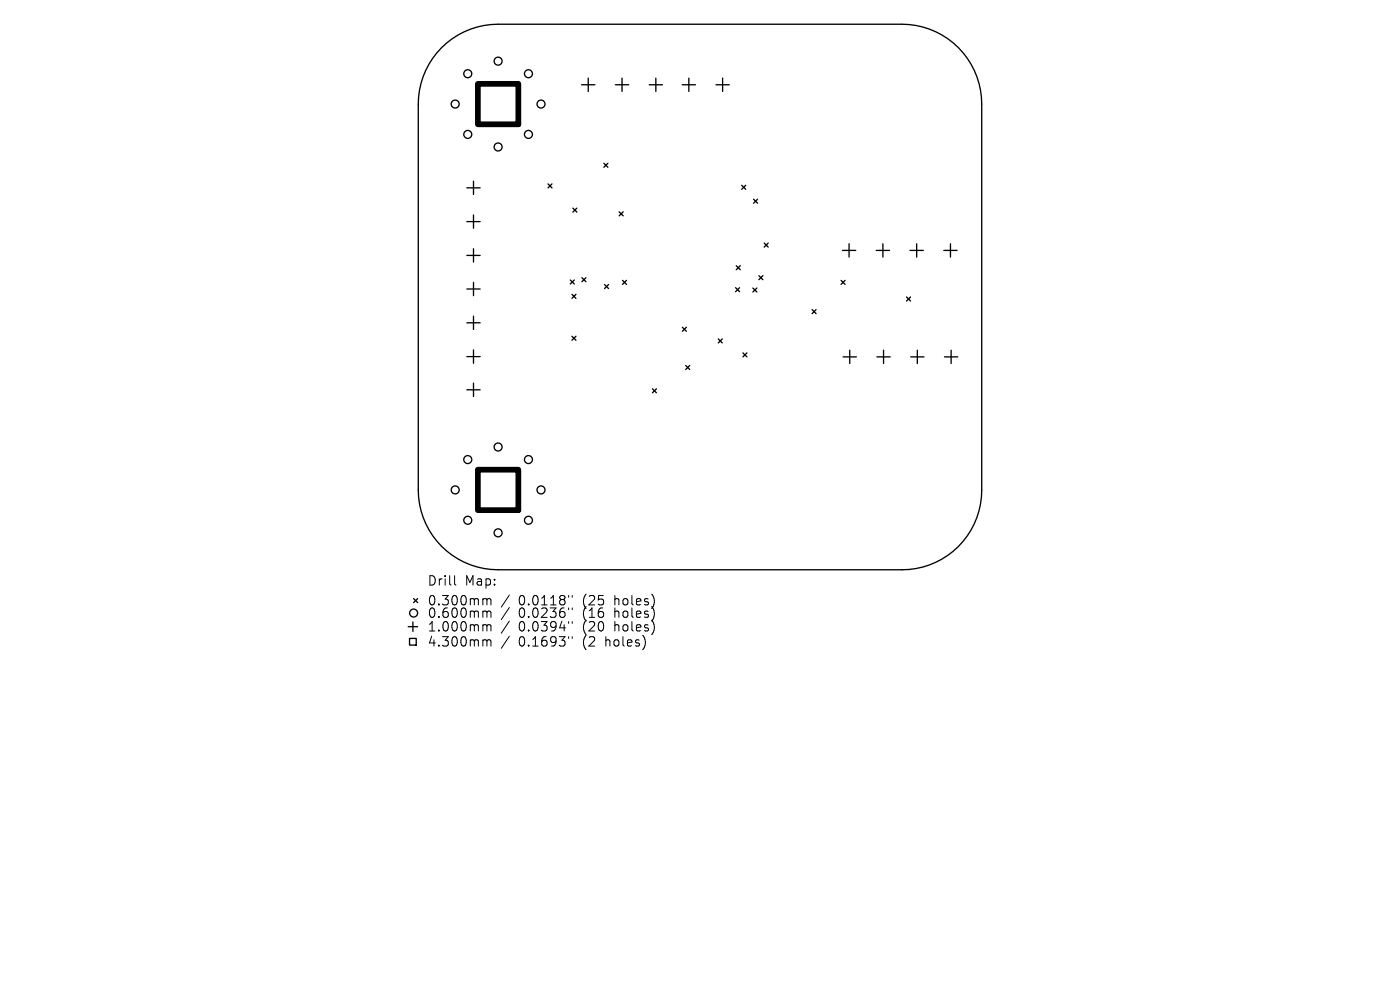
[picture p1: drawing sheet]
<svg xmlns="http://www.w3.org/2000/svg" width="297mm" height="210mm" viewBox="0 0 297 210" stroke-linecap="round" stroke-linejoin="round" font-family="sans-serif">
<defs><g id="words">
<g font-size="2.8">
<text x="90.6" y="124.5">Drill</text>
<text x="98.6" y="124.5">Map:</text>
<text x="90.6" y="128.7">0.300mm</text>
<text x="90.6" y="131.3">0.600mm</text>
<text x="110" y="128.7">0.0118&quot;</text>
<text x="110" y="131.3">0.0236&quot;</text>
<text x="123.8" y="128.7">(25</text>
<text x="123.8" y="131.3">(16</text>
<text x="130.6" y="128.7">holes)</text>
<text x="130.6" y="131.3">holes)</text>
<text x="90.6" y="134.2">1.000mm</text>
<text x="90.6" y="137.4">4.300mm</text>
<text x="110" y="134.2">0.0394&quot;</text>
<text x="110" y="137.4">0.1693&quot;</text>
<text x="123.8" y="134.2">(20</text>
<text x="123.8" y="137.4">(2</text>
<text x="128.7" y="137.4">holes)</text>
<text x="130.6" y="134.2">holes)</text>
</g>
</g></defs>
<g fill="none" stroke="#000" stroke-width=".28">
<path d="M93.7 10.1a16.9 16.9 0 0 1 12-5h85.6a16.9 16.9 0 0 1 17 17v81.8a16.9 16.9 0 0 1-17 17h-85.6a16.9 16.9 0 0 1-17-17v-81.7a16.9 16.9 0 0 1 5-12.1zM123.4 18h2.8M124.8 16.6v2.8M130.6 18h2.8M132 16.6v2.8M137.7 18h2.8M139.1 16.6v2.8M144.7 18h2.8M146.1 16.6v2.8M151.9 18h2.8M153.3 16.6v2.8M99 39.8h2.9"/>
<path d="M100.4 38.4v2.9M116.3 39l.8 .9M117.1 39l-.8 .9M128.1 34.6l.9 .9M129 34.6l-.9 .9M157.3 39.3l.9 .9M158.2 39.3l-.9 .9M99 47h2.9M99 54.2h2.9M100.4 45.6v2.8M100.4 52.8v2.8M100.4 59.9v2.8"/>
<path d="M121 59.4l.8 .8M121.5 44.1l.9 .9M121.8 59.4l-.8 .8M122.4 44.1l-.9 .9M123.5 58.9l.8 .9M124.3 58.9l-.8 .9M131.4 44.9l.8 .9M132.1 59.5l.8 .8M132.2 44.9l-.8 .9M132.9 59.5l-.8 .8M156.2 56.4l.8 .8M157 56.4l-.8 .8"/>
<path d="M159.9 42.3l.8 .8M160.7 42.3l-.8 .8M161 58.5l.8 .8M161.8 58.5l-.8 .8M162.1 51.6l.9 .8M163 51.6l-.9 .8M178.4 59.5l.9 .8M178.7 53.1h2.8M179.3 59.5l-.9 .8M180.1 51.7v2.8M185.9 53.1h2.8M187.3 51.7v2.8"/>
<path d="M193.1 53.1h2.8M194.5 51.7v2.8M200.2 53.1h2.8M201.6 51.7v2.8M99 61.3h2.9M99 68.5h2.9M99 75.6h2.9M100.4 67.1v2.8M100.4 74.2v2.9M121.3 62.4l.9 .9M121.3 71.3l.9 .9M122.2 62.4l-.9 .9"/>
<path d="M122.2 71.3l-.9 .9M128.3 60.4l.8 .8M129.1 60.4l-.8 .8M144.8 69.4l.8 .9M145.5 77.5l.8 .9M145.6 69.4l-.8 .9M146.3 77.5l-.8 .9M152.4 71.9l.8 .8M153.2 71.9l-.8 .8M156.1 61l.8 .9M156.9 61l-.8 .9M157.6 74.9l.9 .8"/>
<path d="M158.5 74.9l-.9 .8M159.7 61.1l.9 .8M160.6 61.1l-.9 .8M172.3 65.7l.8 .8M173.1 65.7l-.8 .8M178.9 75.7h2.8M180.3 74.3v2.8M186 75.7h2.8M187.4 74.3v2.8M192.3 63l.9 .8M193.2 63l-.9 .8M193.2 75.7h2.8"/>
<path d="M194.6 74.3v2.8M200.4 75.7h2.8M201.8 74.3v2.8M99 82.7h2.9M100.4 81.3v2.8M138.4 82.5l.9 .8M139.3 82.5l-.9 .8M86.6 132.9h2M86.9 135.4h1.4v1.4h-1.4zM87.6 131.9v2M87.7 127l.9 .8M88.6 127l-.9 .8"/>
<circle cx="99.2" cy="15.6" r=".85"/>
<circle cx="105.7" cy="13" r=".85"/>
<circle cx="112.1" cy="15.6" r=".85"/>
<circle cx="96.6" cy="22.1" r=".85"/>
<circle cx="99.2" cy="28.5" r=".85"/>
<circle cx="105.7" cy="31.2" r=".85"/>
<circle cx="112.1" cy="28.5" r=".85"/>
<circle cx="114.8" cy="22.1" r=".85"/>
<circle cx="99.2" cy="97.5" r=".85"/>
<circle cx="105.7" cy="94.8" r=".85"/>
<circle cx="112.1" cy="97.5" r=".85"/>
<circle cx="96.6" cy="103.9" r=".85"/>
<circle cx="99.2" cy="110.4" r=".85"/>
<circle cx="105.7" cy="113" r=".85"/>
<circle cx="112.1" cy="110.4" r=".85"/>
<circle cx="114.8" cy="103.9" r=".85"/>
<circle cx="87.7" cy="130" r=".85"/>
</g>
<path d="M101.4 17.8h8.6v8.6h-8.6zM101.4 99.6h8.6v8.6h-8.6z" fill="none" stroke="#000" stroke-width="1.2"/>
<g fill="none" stroke="#000" stroke-width=".21">
<path d="M96.4 122.1v1.7l.3 .3M102.7 127l.5 .1 .1 .2M102.7 129.6l.5 .1 .1 .2M102.7 132.5l.5 .1 .1 .2M102.7 135.7l.5 .1 .1 .2M103.3 127.3l.3-.3 .5 .1 .1 1.2M103.3 127.3v1M103.3 129.9v1.1M103.3 132.8v1.1M103.3 136v1.1M103.3 129.9l.3-.3 .5 .1 .1 1.3M103.3 132.8l.3-.3 .5 .1 .1 1.3"/>
<path d="M103.3 136l.3-.3 .5 .1 .1 1.3M108.1 126.2l-1.8 2.6M108.1 128.9l-1.8 2.5M108.1 131.8l-1.8 2.5M108.1 135l-1.8 2.5M120.6 126.3v.4M120.6 129v.3M120.6 131.9v.3M120.6 135.1v.3M121.4 126.3v.4M121.4 129v.3M121.4 131.9v.3"/>
<path d="M121.4 135.1v.3"/>
</g>
<use href="#words"/>
</svg>
